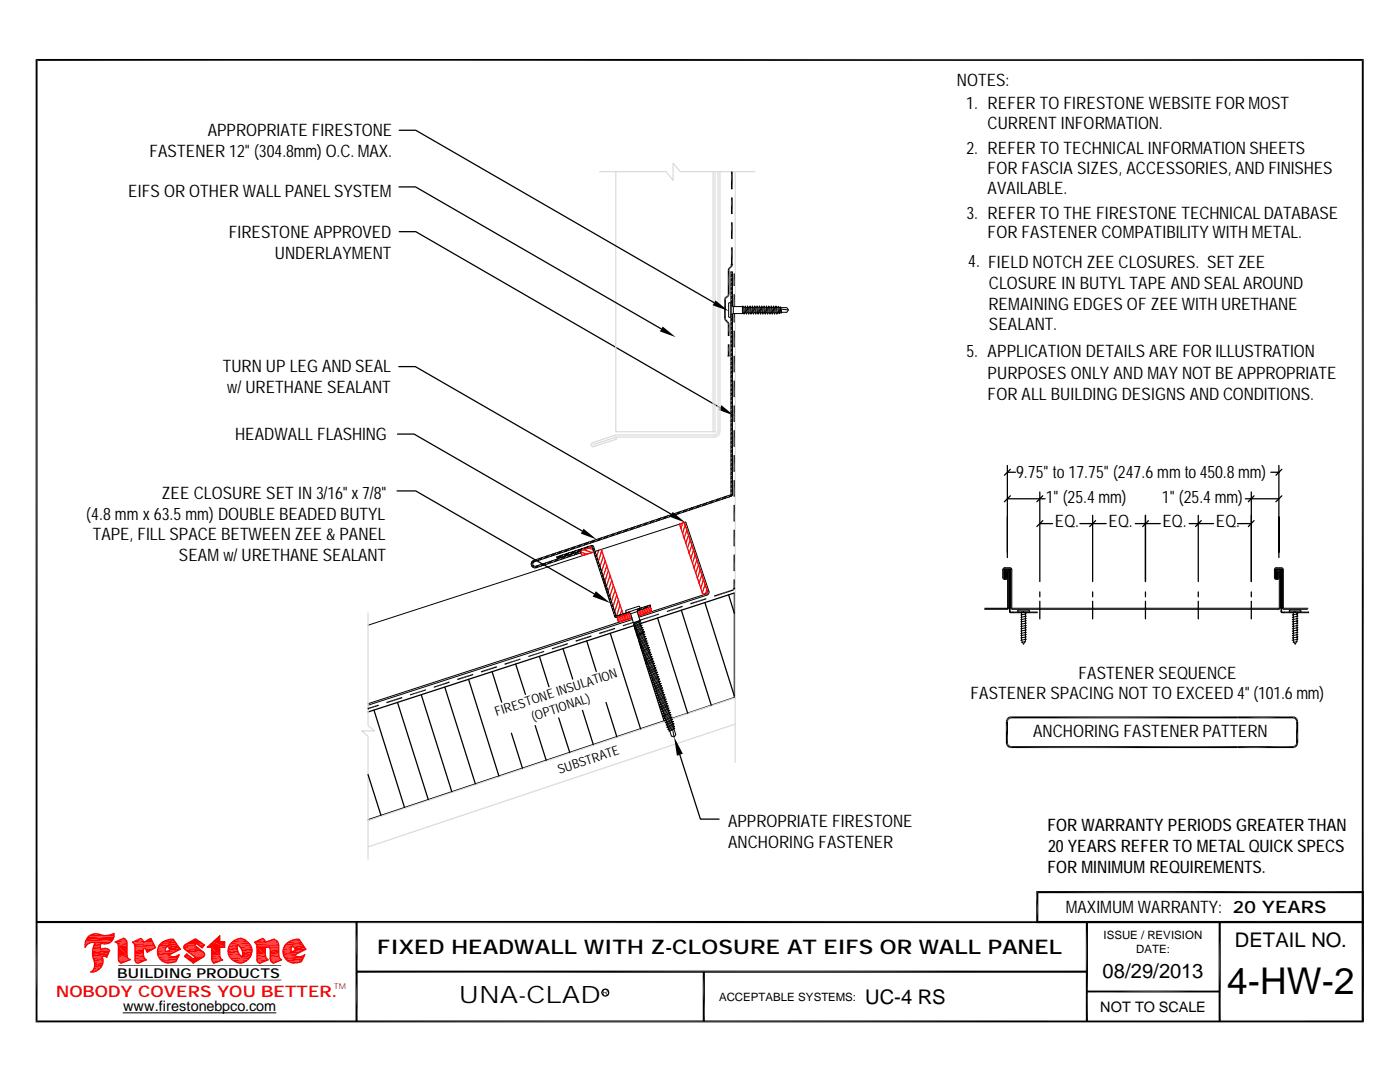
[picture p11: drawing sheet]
<svg xmlns="http://www.w3.org/2000/svg" width="279mm" height="216mm" viewBox="0 0 279 216" stroke-linecap="round" stroke-linejoin="round" font-family="sans-serif">
<defs><g id="words">
<text font-size="7.4" x="244.9" y="198.4">4-HW-2</text>
<text font-size="4.8" x="91.6" y="200.1">UNA-CLAD</text>
<g font-size="4">
<text x="75.3" y="190.4">FIXED HEADWALL WITH Z-CLOSURE AT EIFS OR WALL PANEL</text>
<text x="246.5" y="189">DETAIL NO.</text>
<text x="220" y="195.1">08/29/2013</text>
<text x="172.6" y="200.3">UC-4 RS</text>
</g>
<g font-size="3.4">
<text x="191" y="17.2">NOTES:</text>
<text x="192.8" y="21.8">1. REFER TO FIRESTONE WEBSITE FOR MOST</text>
<text x="41.4" y="27.1">APPROPRIATE FIRESTONE</text>
<text x="197.1" y="25.7">CURRENT INFORMATION.</text>
<text x="29.8" y="31.3">FASTENER 12&quot; (304.8mm) O.C. MAX.</text>
<text x="192.9" y="30.7">2. REFER TO TECHNICAL INFORMATION SHEETS</text>
<text x="197.1" y="34.7">FOR FASCIA SIZES, ACCESSORIES, AND FINISHES</text>
<text x="25.6" y="39.2">EIFS OR OTHER WALL PANEL SYSTEM</text>
<text x="197.1" y="38.7">AVAILABLE.</text>
<text x="45.6" y="47.5">FIRESTONE APPROVED</text>
<text x="192.9" y="43.6">3. REFER TO THE FIRESTONE TECHNICAL DATABASE</text>
<text x="197.1" y="47.6">FOR FASTENER COMPATIBILITY WITH METAL.</text>
<text x="54.9" y="51.7">UNDERLAYMENT</text>
<text x="193.3" y="53.3">4. FIELD NOTCH ZEE CLOSURES. SET ZEE</text>
<text x="197.4" y="57.6">CLOSURE IN BUTYL TAPE AND SEAL AROUND</text>
<text x="197.3" y="61.8">REMAINING EDGES OF ZEE WITH URETHANE</text>
<text x="197.4" y="65.9">SEALANT.</text>
<text x="192.9" y="71.2">5. APPLICATION DETAILS ARE FOR ILLUSTRATION</text>
<text x="44.4" y="74.3">TURN UP LEG AND SEAL</text>
<text x="197.1" y="75.6">PURPOSES ONLY AND MAY NOT BE APPROPRIATE</text>
<text x="45.3" y="78.4">w/URETHANE SEALANT</text>
<text x="197.1" y="79.9">FOR ALL BUILDING DESIGNS AND CONDITIONS.</text>
<text x="46.9" y="87.8">HEADWALL FLASHING</text>
<text x="202.8" y="95.3">9.75&quot; to17.75&quot; (247.6mm to450.8mm)</text>
<text x="32.3" y="99.5">ZEE CLOSURE SET IN 3/16&quot;x7/8&quot;</text>
<text x="208.7" y="100.4">1&quot; (25.4mm)</text>
<text x="231.9" y="100.4">1&quot; (25.4mm)</text>
<text x="17.2" y="103.7">(4.8mmx63.5mm) DOUBLE BEADED BUTYL</text>
<text x="18.5" y="107.8">TAPE, FILL SPACE BETWEEN ZEE &amp;PANEL</text>
<text x="210.5" y="105.2">EQ.</text>
<text x="221.2" y="105.2">EQ.</text>
<text x="232" y="105.2">EQ.</text>
<text x="242.7" y="105.2">EQ.</text>
<text x="35.7" y="112">SEAMw/URETHANE SEALANT</text>
<text x="215.2" y="135.4">FASTENER SEQUENCE</text>
<text x="193.7" y="139.5">FASTENER SPACING NOT TO EXCEED 4&quot;(101.6mm)</text>
<text x="206.2" y="147">ANCHORING FASTENER PATTERN</text>
<text x="145.3" y="165">APPROPRIATE FIRESTONE</text>
<text x="209" y="165.9">FOR WARRANTY PERIODS GREATER THAN</text>
<text x="145.3" y="169.2">ANCHORING FASTENER</text>
<text x="209.2" y="170.1">20YEARS REFER TO METAL QUICK SPECS</text>
<text x="209" y="174.2">FOR MINIMUMREQUIREMENTS.</text>
<text x="212.7" y="182.2">MAXIMUMWARRANTY: 20 YEARS</text>
</g>
<text font-size="3.2" fill="#f00" x="11.2" y="198.9">NOBODY COVERS YOU BETTER.</text>
<g font-size="2.9">
<text x="24.6" y="201.8">www.firestonebpco.com</text>
<text x="219.6" y="201.9">NOT TO SCALE</text>
</g>
<text font-size="2.7" x="23.4" y="195.1">BUILDING PRODUCTS</text>
<g font-size="2.6">
<text x="99.1" y="142.9" transform="rotate(-18 99.1 142.9)">FIRESTONE INSULATION</text>
<text x="106.4" y="143.8" transform="rotate(-18 106.4 143.8)">(OPTIONAL)</text>
<text x="111.6" y="154.4" transform="rotate(-18 111.6 154.4)">SUBSTRATE</text>
</g>
<g font-size="2.3">
<text x="220.2" y="187.4">ISSUE / REVISION</text>
<text x="226.8" y="190.2">DATE:</text>
<text x="143.5" y="199.7">ACCEPTABLE SYSTEMS:</text>
</g>
<text font-size="1.6" fill="#f00" x="66.6" y="197.3">TM</text>
<text font-size="1.6" x="120.1" y="198.5">R</text>
</g></defs>
<g fill="none" stroke="#000" stroke-width=".2">
<path d="M145.9 52.8h.3M145.9 54.3h.1M146.2 54.9l-.3 .3M146.2 55.8l-.3 .3M146.2 56.6l-.3 .4M146.2 57.5l-.3 .3M146.2 58.4l-.3 .3M146.2 59.3l-.3 .3M146.2 54.6l-.3 .3M146.2 55.5l-.3 .3M146.2 56.3l-.3 .3M146.2 57.2l-.3 .3"/>
<path d="M146.2 58.1l-.3 .3M146.2 59l-.3 .3M146.2 59.9l-.3 .3M145.2 71h.4M145.4 60.5h.5v2.7l-.2 .1-.3-.1zM145.9 63.1h.1M145.9 60.9l.4 .3M146.1 60.7h.1M146.2 62.7l-.1 36.2-39.5 13.2a.47 .47 0 0 0-.3 .6 .47 .47 0 0 0 .6 .3l8.8-3 .2 .3M146.2 61.1v-6.8h-.3v44.4l-39.3 13.1a.78 .78 0 0 0-.6 1 .78 .78 0 0 0 1 .5l8.9-3M146.2 60.2l-.3 .3M146.2 63.7l-.3 .3"/>
<path d="M146.2 64.6l-.3 .3M146.2 65.4l-.3 .3M146.2 66.3l-.3 .3M146.2 67.2l-.3 .3M146.2 68.1l-.3 .3M146.2 68.9l-.3 .4M146.2 69.8l-.3 .3M146.2 70.7l-.3 .3M146.2 71.6l-.3 .3M146.2 72.4l-.3 .4M146.2 73.3l-.3 .3M146.2 74.2l-.3 .3"/>
<path d="M146.2 75.1l-.3 .3M146.2 75.9l-.3 .3M146.2 76.8l-.3 .3M146.2 77.7l-.3 .3M146.2 78.6l-.3 .3M146.2 79.5l-.3 .3M146.2 63.4l-.3 .3M146.2 64.2l-.3 .4M146.2 65.1l-.3 .3M146.2 66l-.3 .3M146.2 66.9l-.3 .3M146.2 67.7l-.3 .4"/>
<path d="M146.2 68.6l-.3 .3M146.2 69.5l-.3 .3M146.2 70.4l-.3 .3M146.2 71.2l-.3 .4M146.2 72.1l-.3 .3M146.2 73l-.3 .3M146.2 73.9l-.3 .3M146.2 74.8l-.3 .3M146.2 75.6l-.3 .3M146.2 76.5l-.3 .3M146.2 77.4l-.3 .3M146.2 78.3l-.3 .3"/>
<path d="M146.2 79.2l-.3 .3M146.3 61.2h1.9v1.4M146.3 61.2v1.4l-.4 .2M146.3 62.6h1.9M146.4 61.2h.2M148.3 61l.3 1.4-.1 .3-.3-1.4zM148.3 62.4l-.1 .2M148.4 61.3h.3M148.6 62.4h.2M148.7 61l.4 1.4-.1 .3-.2-.3zM148.9 61.3h.2M149.1 62.4h.2"/>
<path d="M149.2 61l.3 1.4-.1 .3-.1-.3zM149.4 61.3h.2M149.5 62.4h.2M149.7 61l.3 1.4-.1 .3-.2-.3zM149.8 61.3h.3M150 62.4h.2M150.2 61l.3 1.4-.1 .3-.2-.3zM150.3 61.3h.2M150.5 62.4h.2M150.6 61l.2 .3v1.4l-.3-1.4zM150.8 61.3h.2M150.9 62.4h.3"/>
<path d="M151.1 61l.2 .3v1.4l-.3-1.4zM151.3 61.3h.2M151.4 62.4h.2M151.6 61l.1 .3 .1 1.4-.3-1.4zM151.7 61.3h.2M151.8 62.4h.3M152 61l.2 .3 .1 1.4-.4-1.4zM152.2 61.3h.2M152.3 62.4h.3M152.5 61l.2 .3v1.4l-.3-1.4zM152.7 61.3h.2M152.8 62.4h.2"/>
<path d="M153 61l.3 1.4-.1 .3-.2-.3zM153.1 61.3h.3M153.3 62.4h.2M153.4 61l.4 1.4-.1 .3-.2-.3zM153.6 61.3h.2M153.8 62.4h.2M153.9 61l.3 1.4-.1 .3-.1-.3zM154.1 61.3h.2M154.2 62.4h.2M154.4 61l.3 1.4-.1 .3-.2-.3zM154.5 61.3h.3M154.7 62.4h.2"/>
<path d="M154.9 61l.3 1.4-.1 .3-.2-.3zM155 61.3h.2M155.2 62.4h.2M155.3 61.1l.2 .2v1.3l-.3-1.3zM155.5 61.3h.2M155.6 62.4h.3M155.7 61.2l.2 1.3zM155.8 61.4h1.2l.4 .4-.4 .5h-1M155.9 61.7l1.5 .1M142 100l-.5 .5M142.5 99.9l-.6 .4M143.3 99.6l-.5 .4"/>
<path d="M143.8 99.4l-.5 .5M144.6 99.1l-.5 .5M145.1 99l-.5 .4M146.2 80.3l-.3 .3M146.2 81.2l-.3 .3M146.2 82.1l-.3 .3M146.2 83l-.3 .3M146.2 83.9l-.3 .3M146.2 84.7l-.3 .3M146.2 85.6l-.3 .3M146.2 86.5l-.3 .3M146.2 87.4l-.3 .3"/>
<path d="M146.2 88.2l-.3 .4M146.2 89.1l-.3 .3M146.2 90l-.3 .3M146.2 90.8l-.3 .4M146.2 91.7l-.3 .3M146.2 92.6l-.3 .3M146.2 93.5l-.3 .3M146.2 94.4l-.3 .3M146.2 95.2l-.3 .3M146.2 96.1l-.3 .3M146.2 97l-.3 .3M146.2 97.9l-.3 .3"/>
<path d="M146.2 98.8l-.3 .2M146.2 80l-.3 .3M146.2 80.9l-.3 .3M146.2 81.8l-.3 .3M146.2 82.7l-.3 .3M146.2 83.5l-.3 .4M146.2 84.4l-.3 .3M146.2 85.3l-.3 .3M146.2 86.1l-.3 .4M146.2 87l-.3 .4M146.2 87.9l-.3 .3M146.2 88.8l-.3 .3"/>
<path d="M146.2 89.7l-.3 .3M146.2 90.6l-.3 .2M146.2 91.4l-.3 .3M146.2 92.3l-.3 .3M146.2 93.2l-.3 .3M146.2 94.1l-.3 .3M146.2 95l-.3 .2M146.2 95.8l-.3 .3M146.2 96.7l-.3 .3M146.2 97.6l-.3 .3M146.2 98.5l-.7 .7M106.4 112.8l-.2 .2"/>
<path d="M106.5 111.8l-.5 .4M106.6 112.9l-.3 .3M106.9 111.7l-.9 .9M107.1 112.9l-.4 .4M107.6 112.7l-.5 .5M107.8 111.4l-.5 .5M108.2 111.3l-.4 .4M108.5 112.5l-.5 .4M108.9 112.3l-.5 .5M109.1 111l-.5 .4M109.6 110.8l-.5 .5M109.8 112l-.5 .5"/>
<path d="M110.2 111.9l-.4 .5M110.4 110.5l-.5 .5M110.9 110.4l-.5 .4M111.1 111.6l-.5 .5M111.1 111.1l7-2.3 .2 .1 4.7 14 2.1-.6M111.1 111.1l.2 .3 6.9-2.3 4.5 13.9 .4 .2 2.6-.9M111.1 111.1l.2 .3M111.5 111.4l-.4 .5M111.7 110.1l-.4 .5M111.8 110.9l-.5 .5M112.2 109.9l-.5 .5M112.2 110.7l-.4 .6"/>
<path d="M112.4 111.2l-.5 .4M112.9 111l-.5 .5M113.1 109.6l-.5 .5M113.1 110.5l-.5 .5M113.5 109.5l-.5 .5M113.5 110.3l-.4 .5M113.7 110.7l-.5 .5M114.2 110.6l-.5 .4M114.4 109.2l-.5 .5M114.4 110.1l-.5 .4M114.9 109.1l-.6 .4M114.9 109.9l-.6 .5"/>
<path d="M115 110.3l-.4 .5M115.5 110.1l-.5 .5M115.7 108.8l-.5 .5M115.7 109.6l-.5 .5M115.7 110l.2 .3M116.2 108.6l-.5 .5M116.2 109.5l-.5 .5M117 109.2l-.5 .5M117 108.3l-.5 .5M117.4 109.1l-.4 .5M117.5 108.2l-.5 .5M118.2 108.8l-.4 .5"/>
<path d="M118.3 107.9l-.5 .5M118.4 109l-.2 .2M118.5 110.2l-45.1 14.6M118.5 110.3l.3-.3 18.1-5.8 4.6 14.1-.4 .4-13.5 4.4M118.6 109.4l-.3 .2M118.7 109.6l-.3 .3M118.8 107.7l-.5 .5M118.9 110.3l-.3 .2M119 110.7l-.3 .3M119.1 111l-.3 .2M119.2 111.4l-.2 .2M119.3 111.6l-.3 .2"/>
<path d="M119.4 112l-.2 .3M119.5 112.3l-.2 .2M119.6 107.4l-.5 .5M119.6 112.7l-.2 .2M119.7 112.9l-.2 .3M119.8 113.4l-.2 .2M119.9 113.6l-.2 .2M120.1 114l-.3 .3M120.1 107.3l-.5 .5M120.1 114.3l-.2 .2M120.3 114.7l-.2 .2M120.4 114.9l-.3 .2"/>
<path d="M120.5 115.4l-.2 .2M120.6 115.6l-.2 .2M120.7 116l-.2 .2M120.8 116.2l-.2 .3M120.9 107l-.5 .5M120.9 116.7l-.2 .2M121 116.9l-.2 .2M121.2 117.3l-.3 .3M121.2 117.6l-.2 .2M121.4 118l-.3 .2M121.4 106.8l-.5 .6M121.5 118.2l-.3 .2"/>
<path d="M121.6 118.7l-.3 .2M121.7 118.9l-.3 .2M121.8 119.3l-.3 .2M121.9 119.5l-.3 .3M122 120l-.2 .2M122.3 106.6l-.5 .5M122.7 106.4l-.5 .5M123.6 106.1l-.5 .5M124 106l-.5 .5M124.9 105.7l-.5 .5M125.3 105.5l-.4 .5M126.2 105.2l-.5 .5"/>
<path d="M126.7 105.1l-.5 .5M127.5 104.8l-.5 .5M128 104.6l-.5 .6M128.8 104.4l-.4 .5M129.3 104.2l-.5 .5M130.1 103.9l-.4 .5M130.6 103.8l-.5 .5M131.4 103.5l-.4 .5M131.9 103.3l-.5 .5M132.8 103.1l-.5 .4M133.3 102.9l-.5 .5M134.1 102.6l-.5 .5"/>
<path d="M134.6 102.5l-.5 .5M135.4 102.2l-.5 .5M135.9 102l-.5 .5M136.6 104.3l4.6 13.8v.2l-.2 .2-13.6 4.4M136.7 101.8l-.5 .4M137.2 101.6l-.5 .5M138 101.3l-.5 .5M138.5 101.2l-.5 .4M139.4 100.9l-.5 .5M139.8 100.7l-.5 .5M140.7 100.5l-.5 .4M141.1 100.3l-.5 .5"/>
<path d="M146.4 117.4h.2M200.7 115.2v-.9h.2l-.1 1-.4 .1v-1.8h1l.1 8.6 5.5 .1v-.2h-5.4v-3.6h-.1M200.7 115.2l-.2 .1v-1.6h.8v7.5l-.1 .3-4.7 .1M200.7 115.2v-1.3h.4v7.5h-4.6M201.1 114.1h-.2v1.3h-.5v-1.9h1.3v7.7l.1 .3 .3 .1h53.1l.3-.4v-7.5h-.8v1.6l.2-.1M201.3 114l-.3-.3-.4 .1-.1 1.4h.2M201.4 113.7h.2v7.5h-.1M201.5 113.5l.2 .2v7.5l-.2 .2-.2-.2M254.9 115.2v-.9h.2l-.1 1-.2 .1-.2-.2v-1.6h1l.1 8.6 5.5 .1v-.2h-5.4v-3.6h-.1M254.9 115.2v-1.3h.4v7.5h-53.4l-.1-8-.2-.1h-1.2l-.2 .1-.1 .2v1.7a.51 .51 0 0 0 .5 .3 .51 .51 0 0 0 .5-.3M255.5 114l-.3-.3-.4 .1-.1 1.4h.2M255.7 113.7h.1v7.5h-.1"/>
<path d="M255.7 113.5l.2 .2v7.5l-.2 .2-.2-.2M122.1 120.2l-.3 .2M122.2 120.6l-.2 .3M122.3 120.9l-.3 .2M122.4 121.3l-.2 .2M122.5 121.5l-.2 .3M122.6 122l-.2 .2M122.7 122.2l-.2 .2M122.9 122.6l-.3 .3M122.9 122.9l-.2 .2M123.7 122.7l-.5 .5M124.2 122.6l-.5 .4"/>
<path d="M124.9 121.8l2.7-.9 .1 .3v.2l-2.6 .9zM125 122.3l-.5 .4M125.4 122.1l-.4 .5M125.9 122.5l.5 1.7M126.1 123.3l-52.7 17.1M126.2 123.6l-52.8 17.1M126.4 124.2l.2 .1M126.5 125l1.5-.7-.2 .2-1 .5zM126.6 124.3l1-.4h.3l-1.5 .7zM126.7 124.5l.1 .3M126.8 125.9l1.5-.7-.2 .2-1 .5zM126.8 125l.1 .2"/>
<path d="M126.9 125.2l.9-.4h.3l-1.4 .7zM127 126.4l1.1-.8h.3l-.2 .3-.9 .5zM127 125.4v.3M127.1 125.9l.1 .2M127.2 122l.5 1.8-1.3 .4M127.2 122l-1.3 .5-.4-.4M127.3 127.3l1.1-.8h.3l-.2 .3-.9 .5zM127.3 121.5l-.1 .5M127.3 126.4v.2M127.3 126.6l1.3-.5-.2 .2-1.3 .5zM127.4 126.8l.1 .2M127.6 128.1l1.4-.7-.2 .3-1 .4z"/>
<path d="M127.6 127.3v.2M127.6 121.4l-.4 .4M127.6 127.5l1-.5h.3l-1.5 .7zM127.6 124.1l.1 .2M127.7 128.6l1.2-.7h.3l-1.2 .7zM127.7 121.4l2.1-.7v.3l-2.6 .9M127.7 123.7l.1 .2M127.7 127.7l.1 .2M127.8 124.5v.3M127.8 129l1.5-.7-1.2 .7zM127.8 128.1l.1 .3M127.9 125l.1 .2"/>
<path d="M128 128.6l.1 .2M128.1 121.3l-.5 .5M128.1 125.4v.2M128.1 129.9l1.5-.7-1.2 .7zM128.1 129l.1 .2M128.2 129.2l1-.4h.3l-.3 .2-1.2 .5zM128.2 125.9l.1 .2M128.3 129.5l.1 .2M128.4 126.3v.2M128.4 129.9l.1 .2M128.5 130.1l1-.4h.3l-.3 .2-.9 .5h-.3zM128.5 126.8l.1 .2"/>
<path d="M128.6 130.4l.1 .2M128.7 130.6l.9-.5h.3l-1.5 .8zM128.7 127.2v.3M128.7 130.8l.1 .2M128.8 131l1-.4h.2l-1.1 .7h-.3zM128.8 127.7l.1 .2M128.9 132.2l1.4-.8-1.1 .8zM128.9 131.3v.2M128.9 121l-.5 .5M128.9 131.5l1-.5h.3l-1.5 .7zM128.9 128.1l.1 .3M129 131.7l.1 .3"/>
<path d="M129.1 128.6l.1 .2M129.2 132.2v.2M129.2 132.4l1-.5h.3l-1.5 .7zM129.2 129l.1 .2M129.3 133.5l1.2-.7h.3l-1.2 .7zM129.3 120.9l-.4 .4M129.3 132.6l.1 .2M129.4 132.8l.9-.5h.3l-.2 .3-.9 .5h-.3zM129.4 129.5l.1 .2M129.5 133.9l1.4-.7-1.1 .7zM129.5 133.1v.2M129.5 129.9l.1 .2"/>
<path d="M129.6 134.4l1.2-.7h.3zM129.6 133.5l.1 .2M129.7 130.3l.1 .3M129.8 134.8l1.4-.7-1.2 .7zM129.8 133.9v.3M129.8 130.8l.1 .2M129.8 120.9l-.1 .2M129.9 135.3l1.2-.7h.3l-.3 .2-.9 .5zM129.9 134.4l.1 .2M130 131.2v.3M130 134.8l.1 .2M130.1 131.7l.1 .2"/>
<path d="M130.2 135.3l.1 .2M130.3 135.5l1.2-.5-.2 .3-1.3 .5zM130.3 132.1v.2M130.3 136.7l1.2-.8h.3zM130.3 135.7l.1 .2M130.4 135.9l1-.4h.3l-.3 .2-.9 .5h-.3zM130.4 132.6l.1 .2M130.5 137.1l1.5-.7-1.2 .7zM130.5 136.2l.1 .2M130.6 133v.3M130.6 137.5l1.2-.7h.3zM130.6 136.6l.1 .3"/>
<path d="M130.7 133.5l.1 .2M130.8 138l1.1-.7 .3-.1-1.1 .8zM130.8 137.1l.1 .2M130.9 133.9v.3M130.9 137.5l.1 .3M131 134.4l.1 .2M131 138.9l1.5-.8-.2 .3-.9 .5zM131.1 138v.2M131.1 138.2l1-.5h.3l-.2 .3-1.3 .4zM131.1 134.8l.1 .2M131.2 138.4l.1 .2M131.3 135.3l.1 .2"/>
<path d="M131.3 139.8l1.2-.7h.3zM131.4 138.9v.2M131.4 139.1l1-.5h.3l-1.2 .7h-.3zM131.4 135.7l.1 .2M131.5 139.3l.1 .2M131.6 136.1l.1 .3M131.6 139.7l.1 .3M131.7 140l1.3-.5-1.2 .7h-.3zM131.7 136.6l.1 .2M131.9 137v.3M132 137.5l.1 .2M132.2 138v.2"/>
<path d="M132.3 138.4l.1 .2M132.4 138.9l.1 .2M132.6 139.3v.2M132.7 139.7l.1 .3M201.5 121.2h.1M202.1 122.1v.2M203.1 121.8h2.2l.2 .2-.2 .1h-2h-.2zM203.9 127.5l.4 1 .3-.7v-.3M203.9 122.1v5.6M204.2 122.1h.1zM204.3 122.1l-.6 .2M204.6 122.1v5.6"/>
<path d="M204.7 128l-.8 .2M204.9 122.5l-1.2 .2M204.9 122.9l-1.2 .3M204.9 123.4l-1.2 .3M204.9 123.9l-1.2 .2M204.9 124.3l-1.2 .2M204.9 124.8l-1.2 .2M204.9 125.2l-1.2 .3M204.9 125.7l-1.2 .2M204.9 126.2l-1.2 .2M204.9 126.6l-1.2 .2M204.9 127.1l-1.2 .2"/>
<path d="M204.9 127.6l-1.2 .2M255.7 121.2h.1M256.3 122.1v.2M257.3 121.8h2.2l.2 .2-.2 .1h-2l-.2-.1zM258.1 127.5v.3l.4 .7 .4-1M258.1 122.1v5.6M258.4 122.1l.1 .1zM258.5 122.1l-.6 .2M258.9 122.1v5.6M258.9 128l-.8 .2M259 122.5l-1.1 .2M259 122.9l-1.1 .3"/>
<path d="M259 123.4l-1.1 .3M259 123.9l-1.1 .2M259 124.3l-1.1 .2M259 124.8l-1.1 .2M259 125.2l-1.1 .3M259 125.7l-1.1 .2M259 126.2l-1.1 .2M259 126.6l-1.1 .2M259 127.1l-1.1 .2M259 127.6l-1.1 .2M261 121.4h-4.9v-7.8l-.3-.3h-1.2l-.2 .1-.1 1.9 .1 .2 .2 .1 .6-.1 .1-.2v-1.2h-.2v1.3h-.5v-1.9h1.3l.1 8 4.9 .1M73.4 141.3l.1 .2"/>
<path d="M131.7 141.1l1.5-.7-.2 .2-.9 .5zM131.8 140.2v.2M131.8 140.4l1-.4h.3l-1.5 .7zM131.9 140.6l.1 .3M132 142l1.5-.7-.2 .2-1 .5zM132.1 141.1v.2M132.1 141.3l1-.5h.3l-1.5 .8zM132.2 141.5l.1 .3M132.3 142.9l.3-.2 1.2-.5-.2 .2zM132.3 142l.1 .2M132.4 142.2l1-.5h.3l-1.2 .8h-.3zM132.5 142.5l.1 .2"/>
<path d="M132.6 142.9l.1 .2M132.7 143.1l.9-.5h.3l-.2 .3-.9 .4h-.3zM132.8 144.2l1.4-.7-.2 .3-.9 .4zM132.8 143.3v.3M132.8 143.6l1-.5h.3l-1.5 .7zM132.9 140.2v.2M132.9 143.8l.1 .2M133 140.6l.1 .2M133.1 145.1l1.4-.7-.2 .3-1 .4zM133.1 144.2v.2M133.1 144.4l1-.4h.3l-1.5 .7zM133.1 141.1l.1 .2"/>
<path d="M133.2 144.7l.1 .2M133.3 141.5l.1 .2M133.3 145.1l.1 .2M133.4 145.3l1-.4h.2l-.1 .2-1.2 .4zM133.4 142l.1 .2M133.5 145.9l1.2-.6zM133.5 145.5l.1 .3M133.6 142.4v.2M133.7 142.9l.1 .2M133.9 143.3v.3M134 143.8l.1 .2M134.2 144.2v.2"/>
<path d="M134.2 145.6l.3 1.5M134.3 144.7l.1 .2M134.5 145.1v.2M134.5 145.5l.4 1.1-.4 .5-.5-.2-.3-1"/>
</g>
<g fill="none" stroke="#000" stroke-width=".25">
<path d="M79.6 37.3h3.3l49.1 28.3M79.7 26h3.3l59.5 34.4M79.7 46.2h3.3l60.7 35.1M146.5 54.6v2.5M146.5 58.7v2.5M79.6 73.2h3.3l51.1 29.4M146.5 66v3.3M146.5 71v3.3M146.5 75.9v3.3M79.2 98h3.8l35.6 20.5M79.3 86.6h3.3l33.6 19.4M146.5 80.9v3.3"/>
<path d="M146.5 85.9v3.3M146.5 90.8v3.3M146.5 95.8v3.3M201 92.9v18.4M201 99.5h7.6M201 94.2h1.6M201.6 98.9l-1.2 1.2M201.6 93.6l-1.2 1.2M207.5 98.2v17.8M208.1 98.9l-1.2 1.2M248.5 99.5h6.7M249.7 98.2v17.8"/>
<path d="M250.3 98.9l-1.2 1.2M253.6 94.2h1.6M255.2 92.9v18.4M255.8 98.9l-1.2 1.2M255.8 93.6l-1.2 1.2M145.4 118.7l1.2 3.7M146.5 100.8v3.3M146.5 105.7v3.3M146.5 110.7v3.3M207.5 118.1v1M207.5 120v3.5M207.5 104.5h2.6"/>
<path d="M208.1 103.9l-1.2 1.2M215.5 104.5h5.3M218.1 102.8v13.2M218.1 118.1v1M218.1 120v3.5M218.7 103.9l-1.2 1.2M226.6 104.5h5M228.6 102.8v13.2M228.6 118.1v1M228.6 120v3.5M229.2 103.9l-1.2 1.2M237.3 104.5h4.9"/>
<path d="M239.1 102.8v13.2M239.1 118.1v1M239.1 120v3.5M239.7 103.9l-1.1 1.2M247 104.5h2.7M249.7 118.1v1M249.7 120v3.5M250.3 103.9l-1.2 1.2M84.1 138.6l6.1 19.4M88.8 137.1l6.1 19.3M93.5 135.6l6.1 19.3M98.2 134l1.9 6.1"/>
<path d="M102.9 132.5l2 6.1M107.7 131l1.9 6M112.4 129.4l1.9 6.1M117.1 127.9l1.9 6.1M121.8 126.4l6 19.1M126.5 124.8l.2 .4M126.7 125.3l.5 1.7M126.7 124.8l-53.3 17.3M127.2 127l5.3 16.9M128 124.4l18.6-6.1v20.9l-12.7 4.2M131.2 123.3l6 19M136 121.8l5.9 18.9"/>
<path d="M140.7 120.2l5.9 18.7M73.4 154.6l2.6 8.1M74.6 141.7l6.1 19.4M79.3 140.2l6.2 19.4M102.1 146.3l2.2 7M106.8 144.8l2.2 6.9M111.5 143.3l2.2 6.9M116.2 141.7l2.2 6.9M120.9 140.2l2.2 6.8M132.8 143.8l-59.4 19.8M135.7 150.6l4.1 12.8h3.7"/>
</g>
<g fill="none" stroke="#f00" stroke-width=".25">
<path d="M115.9 110.2l1.2 .4M116.5 109.7l1.7 .5M117.5 109.4l.8 .2M118.2 109.1l-2 .7a.52 .52 0 0 0-.2 .6 .52 .52 0 0 0 .6 .3l1.9-.5M118.2 109.4l.3 .7M119.5 109.8l-.4 1.2M120 109.6l4.3 12.9M120.1 109.9l-.7 2.1M120.4 110.9l-.6 2.1M120.8 111.8l-.7 2.2M121.1 112.8l-.7 2.2M121.4 113.8l-.7 2.2"/>
<path d="M121.8 114.8l-.8 2.2M122.1 115.8l-.7 2.2M122.4 116.8l-.7 2.2M122.8 117.8l-.8 2.2M123.1 118.8l-.8 2.2M123.4 119.8l-.7 2.2M135.6 104.6l4.7 14 1-.4-4.7-13.9-1 .3M136.2 104.4l-.3 1.1M136.7 104.8l-.5 1.7M137.1 105.8l-.6 1.6M137.4 106.8l-.5 1.7M137.8 107.7l-.6 1.7"/>
<path d="M138.1 108.8l-.6 1.6M138.4 109.7l-.5 1.7M138.7 110.7l-.5 1.7M139.1 111.7l-.6 1.7M139.4 112.7l-.5 1.7M139.7 113.7l-.5 1.7M140.1 114.7l-.6 1.6M140.4 115.7l-.5 1.6M140.7 116.7l-.5 1.6M141.1 117.6l-.3 .8M123.6 123.1l2.1-.8zM123.6 123.1a.51 .51 0 0 0-.4 .6 .51 .51 0 0 0 .7 .3l2.2-.7"/>
<path d="M123.7 123l-.3 .9M123.7 120.7l-.6 2.2M124 122.9l-.3 1.1M124.1 121.8l-.3 .8M124.4 122.8l-.4 1.2M124.8 122.7l-.4 1.2M125.1 122.6l-.4 1.2M125.5 122.4l-.4 1.3M125.8 122.4l-.4 1.1M126 122.9l-.2 .5M127.3 121.8l-.1 .3M127.7 121.7l-.3 .9"/>
<path d="M128 121.6l-.4 1.2M128.4 121.5l-.4 1.2M128.8 121.4l-.4 1.2M129.1 121.2l-.4 1.3M129.4 121.2a.53 .53 0 0 1 .6 .3 .53 .53 0 0 1-.3 .7l-2.3 .7M129.5 121.2l-.4 1.1M129.8 121.2l-.3 1M130 121.5l-.2 .6"/>
</g>
<g fill="none" stroke="#dcdcdc" stroke-width=".25">
<path d="M119.7 34.2h13.2l1.4 1.8v-3.4l1.5 1.6h14.9M122.9 34.2v51.9h19.8v-51.9M142.3 34.2v51.9M143.3 34.2v51.8a.8 .8 0 0 1-.8 .8h-19.5l-4.8 1.5a.4 .4 0 0 0-.2 .6 .4 .4 0 0 0 .5 .2l4.5-1.5-.1-.4M143.7 34.2v51.8a1.19 1.19 0 0 1-1.2 1.2h-19.6M146.7 34.2v27M146.7 62.6v89.5M122.9 87.2l-4.5 1.5M73.4 122.3v22.5l1.4 1h-2.6l1.2 1.1v24.5M146.7 139.2l-12.8 4.3M72.5 145.8l-.1 .2M133 143.8l-59.6 19.9"/>
<path d="M146.7 144.5l-73.3 24.5"/>
</g>
<g fill="#000">
<path d="M142.8 59.9l2.6 2.2-3.2-1.2zM144.6 59.5l.3 .1-.4 .2zM144.7 59.3l.3 .2h-.4zM144.5 59.8l.4-.2v.2zM145 59.1l.1-.1 .3 .2zM144.7 59.3l.3-.2 .1 .3zM144.6 59.5h.4l-.1 .1zM145 59.1l.4 .1-.3 .2zM145.2 58.9l.3 .1h-.4zM144.7 59.3l.4 .1-.1 .1zM145.2 58.7h.4l-.4 .2zM145.3 53.6l.3 .2-.4 .1z"/>
<path d="M145.1 59h.4l-.1 .2zM145.5 53.4l.2 .2h-.4zM145.2 58.9l.4-.2-.1 .3zM145.2 53.9l.4-.1v.1zM145.7 53.2l.1-.1 .2 .2zM145.7 53.2l.1 .3-.3-.1zM145.3 53.6h.4l-.1 .2zM145.8 53l.4 .1h-.4zM145.7 53.2l.3 .1-.2 .2zM145.5 53.4l.3 .1-.1 .1zM145.9 52.8h.3l-.4 .2zM145.8 53.1h.4l-.2 .2z"/>
<path d="M145.8 53l.4-.2v.3zM132.2 65.2l2.6 2.1-3.1-1.2zM144.5 63.5h.4l-.3 .3zM144.6 63.8l.3-.1-.2 .4zM144.7 64.1l.6 .1-.2 .2zM144.6 63.8l.3-.3v.2zM144.9 63.7l.1 .1-.3 .3zM145 63.8l.3 .4-.6-.1zM145.3 64.2l-.1 .4-.1-.2zM145.2 64.6l.3-.2-.3 .3zM145.3 64.2l.2 .2-.3 .2zM145.2 64.7l.3-.3 .1 .3z"/>
<path d="M146.4 62.6l.2 1.7h-.2zM146.4 62.6h.2v1.7zM144 80.9l2.6 2.1-3.2-1.2zM116.5 105.5l2.6 2.2-3.2-1.2zM118.9 118l2.9 2.4-3.5-1.4zM134.2 102.2l2.6 2.1-3.1-1.2zM137.8 120.4l3.1-1.1-3.1 1.3zM137.8 120.6l3.1-1.3 .1 .3zM146.3 117.6l.3 .1zM142.5 118.8l3.8-1.2-3.7 1.5zM146.3 117.6l.3 .1-.3 .2zM146.4 117.4h.2l-.3 .2z"/>
<path d="M142.6 119.1l3.7-1.5v.3zM146.4 115.6l.2 1.8h-.2zM146.3 117.6l.3-.2v.3zM146.4 115.6h.2v1.8zM77.1 140.1l3.1-1-3 1.2zM77.2 140.3l3-1.2 .1 .2zM81.8 138.6l3.2-1.1-3.1 1.3zM81.9 138.8l3.1-1.3v.3zM86.5 137l3.2-1-3.1 1.2zM86.6 137.2l3.1-1.2v.2zM91.2 135.5l3.2-1-3.1 1.2zM91.3 135.7l3.1-1.2v.2z"/>
<path d="M96 133.9l3.1-1-3 1.3zM96.1 134.2l3-1.3 .1 .3zM100.7 132.4l3.1-1-3 1.3zM100.8 132.7l3-1.3 .1 .2zM105.4 130.9l3.1-1-3 1.2zM105.5 131.1l3-1.2 .1 .2zM110.1 129.4l3.2-1.1-3.1 1.3zM110.2 129.6l3.1-1.3v.3zM114.9 127.8l3.1-1-3.1 1.3zM114.9 128.1l3.1-1.3 .1 .2zM119.5 126.3l3.2-1-3.1 1.2zM119.6 126.5l3.1-1.2 .1 .2z"/>
<path d="M124.3 124.8l2.1-.7-2 .9zM124.4 125l2-.9v.2zM127.7 123.7l3.8-1.3-3.7 1.5zM127.8 123.9l3.7-1.5v.2zM133.1 121.9l3.1-1-3.1 1.2zM133.1 122.1l3.1-1.2 .1 .2zM201.5 121.2l.1 .8h-.1zM201.5 121.2h.1v.8zM201.5 122l.1 .1zM201.5 122.1l.6 .1zM201.5 122.2l.6 .1zM255.7 121.2l.1 .8h-.1z"/>
<path d="M255.7 121.2h.1v.8zM255.7 122l.1 .1zM255.7 122.1l.6 .1zM255.7 122.2l.6 .1zM73.4 141.3l2.1-.7-2 .9zM73.5 141.5l2-.9 .1 .2zM134.5 147.1l1.8 3.3-1.2 .4zM200.7 148.3h.5l-.4 .3zM200.8 148.6l.4-.1-.2 .5zM200.8 143.6l.4 .1-.5 .3zM201.3 148.7l.1 .5-.4-.2zM201 143.3l.3 .3h-.5z"/>
<path d="M201.2 148.3v.2l-.4 .1zM201.2 148.5l.1 .2-.3 .3zM200.7 144l.5-.3v.3zM201.3 148.7l.2 .1-.1 .4zM200.8 143.6h.5l-.1 .1zM201.5 148.8l.3 .5-.4-.1zM201 143.3l.4-.3 .1 .4zM201.5 148.8l.3 .1v.4zM201 143.3l.5 .1-.2 .2zM201.4 143h.4v.3zM201.4 143l.4 .3-.3 .1zM258.1 148.9l.3 .3-.3 .1z"/>
<path d="M258.1 148.9l.2-.1 .1 .4zM258.1 143l.2 .4-.2-.1zM258.3 148.8l.2-.1 .3 .3zM258.1 143h.3l-.1 .4zM258.3 148.8l.5 .2-.4 .2zM258.4 143l.1 .6-.2-.2zM258.6 148.5l.4 .1-.5 .1zM258.5 143.6l.3-.3-.2 .4zM258.7 148.3h.4l-.5 .2zM258.6 143.7l.4-.1-.3 .4zM258.4 143l.4 .3-.3 .3zM258.5 148.7l.5-.1-.2 .4z"/>
<path d="M258.8 143.3l.2 .3-.4 .1zM258.6 148.5l.5-.2-.1 .3zM259 143.6l.1 .4h-.4z"/>
</g>
<path d="M146 34.2v3.6M146 39.4v3.3M144.7 59.8v3.7M145.4 53.9v4.8M146 44.4v3.3M146 49.4v3.4M145.4 64.7v2.4M145.4 68.7v2.3" fill="none" stroke="#000" stroke-width=".34"/>
<path d="M201.8 143.2h56.3M201.8 149.1h56.3" fill="none" stroke="#000" stroke-width=".38"/>
<path d="M201 144v4.3M258.9 144v4.3M243.4 184v19.8" fill="none" stroke="#000" stroke-width=".42"/>
<g fill="#f00">
<path d="M52.1 187.4l.4-.2 .2 .2z"/>
<path d="M54.6 187.5h.1z"/>
<path d="M52 187.5h.7z"/>
<path d="M52.1 187.4l.6 .1z"/>
<path d="M54.2 187.6l.4-.1 .4 .1z"/>
<path d="M54.6 187.5l.4 .1z"/>
<path d="M51.5 187.7l.5-.2 .9 .2z"/>
<path d="M52 187.5h.7l.2 .2z"/>
<path d="M53.5 187.8l.7-.2 1.2 .2z"/>
<path d="M54.2 187.6h.8l.4 .2z"/>
</g>
<path d="M50.8 187.9h2.2" fill="none" stroke="#f00" stroke-width=".3"/>
<path d="M51.5 187.7h1.4l.1 .3z" fill="#f00"/>
<path d="M53 187.9h2.5" fill="none" stroke="#f00" stroke-width=".2"/>
<path d="M53.5 187.8h1.9l.1 .2z" fill="#f00"/>
<path d="M50.8 188h2.2M50.8 188.1h4.7M51 188.2h4.6M51.2 188.6h4.4M51.3 189h4.3M53.4 189h2.2" fill="none" stroke="#f00" stroke-width=".2"/>
<path d="M51.1 188.4h4.5" fill="none" stroke="#f00" stroke-width=".3"/>
<path d="M51.2 188.8h4.4" fill="none" stroke="#f00" stroke-width=".34"/>
<path d="M51.3 189h1.9z" fill="#f00"/>
<path d="M51.3 189h2.1M53.5 189h2.1" fill="none" stroke="#f00" stroke-width=".2"/>
<g fill="#f00">
<path d="M51.3 189l1.7 .1z"/>
<path d="M51.3 189h1.9z"/>
<path d="M53.7 189l1.9 .2h-1.8z"/>
<path d="M53.7 189h1.9v.2z"/>
<path d="M53.8 189.2l1.8 .3h-1.7z"/>
<path d="M53.8 189.2h1.8v.3z"/>
<path d="M53.9 189.5l1.7 .9h-1.7z"/>
<path d="M53.9 189.5h1.7v.9z"/>
<path d="M51.3 189.1l1.7 1.4h-1.7z"/>
<path d="M51.3 189.1h1.7v1.4z"/>
<path d="M53.9 190.4l1.8 .4h-1.8z"/>
<path d="M53.9 190.4h1.7l.1 .4z"/>
<path d="M51.3 190.5l1.7 .3h-1.7z"/>
<path d="M51.3 190.5h1.7v.3z"/>
<path d="M51.3 190.8l1.8 .3h-1.8z"/>
<path d="M51.3 190.8h1.7l.1 .3z"/>
<path d="M53.9 190.8l1.9 .3h-1.9z"/>
<path d="M53.9 190.8h1.8l.1 .3z"/>
<path d="M53.9 191.1l2 .2h-2z"/>
<path d="M53.9 191.1h1.9l.1 .2z"/>
</g>
<path d="M51.3 191.4h2.3M51.3 191.5h2.3M53.9 191.3h2.1M53.9 191.4h2.3" fill="none" stroke="#f00" stroke-width=".2"/>
<path d="M51.3 191.2h2" fill="none" stroke="#f00" stroke-width=".25"/>
<path d="M54 191.5l1.8 .2h-1.8z" fill="#f00"/>
<path d="M54 191.6h2.2" fill="none" stroke="#f00" stroke-width=".2"/>
<path d="M51.3 191.6l1.5 .3h-1.4z" fill="#f00"/>
<path d="M51.3 191.7h2.2" fill="none" stroke="#f00" stroke-width=".3"/>
<g fill="#f00">
<path d="M54 191.7l1.1 .3h-.9z"/>
<path d="M54 191.7h1.8l-.7 .3z"/>
<path d="M54.4 192.1h.4l-.2 .1z"/>
<path d="M54.2 192l.6 .1z"/>
<path d="M54.2 192h.9z"/>
<path d="M51.4 191.9l.8 .2h-.6z"/>
<path d="M51.4 191.9h1.4l-.6 .2z"/>
<path d="M51.8 192.2h.1z"/>
<path d="M51.6 192.1l.3 .1z"/>
<path d="M51.6 192.1h.6l-.3 .1z"/>
</g>
<path d="M50.8 188l1.7-.8 .5 .8 1.7-.6a1.18 1.18 0 0 1 .9 1.2l.2 2.5 .4 .4-1.6 .7-.4-.2-.3-.7v-1.8l-.2-.5h-.3l-.4 .1v1.4l.1 .6 .5 .4-1.8 .7-.4-.3-.1-.3-.1-3z" fill="none" stroke="#f00" stroke-width=".25"/>
<g fill="#f00">
<path d="M18.7 186.4h.8z"/>
<path d="M18.5 186.4h1.4z"/>
<path d="M18.7 186.4h1.2z"/>
<path d="M18.2 186.5h1.9z"/>
<path d="M18.5 186.4l1.6 .1z"/>
</g>
<path d="M18.1 186.5h2.1" fill="none" stroke="#f00" stroke-width=".2"/>
<g fill="#f00">
<path d="M21.8 186.6l.8-.3 .1 .3z"/>
<path d="M22.6 186.3l.1 .3z"/>
<path d="M21.1 186.7h1.6z"/>
<path d="M21.8 186.6l.9 .1z"/>
</g>
<path d="M17.9 186.6h2.6" fill="none" stroke="#f00" stroke-width=".2"/>
<g fill="#f00">
<path d="M20.9 186.7h1.8z"/>
<path d="M21.1 186.7h1.6z"/>
</g>
<path d="M17.7 186.8h5.1M17.9 186.7h3" fill="none" stroke="#f00" stroke-width=".2"/>
<g fill="#f00">
<path d="M17.7 186.9l4.9 .4h-5.3z"/>
<path d="M17.7 186.9h5l-.1 .4z"/>
</g>
<path d="M17.3 187.3h5.3" fill="none" stroke="#f00" stroke-width=".2"/>
<g fill="#f00">
<path d="M17.3 187.3l5 .5h-5.2z"/>
<path d="M17.3 187.3h5.3l-.3 .5z"/>
</g>
<path d="M17.1 187.8h5.2" fill="none" stroke="#f00" stroke-width=".2"/>
<path d="M17 187.9h5.2" fill="none" stroke="#f00" stroke-width=".21"/>
<g fill="#f00">
<path d="M17 188l1.1 .1z"/>
<path d="M17 188h1.5z"/>
</g>
<path d="M18.5 188.1h3.5M18.9 188.1h3M18.9 188.2h2.9" fill="none" stroke="#f00" stroke-width=".2"/>
<g fill="#f00">
<path d="M17 188.1l.7 .2h-.7z"/>
<path d="M17 188.1h1.1l-.4 .2z"/>
<path d="M20.6 188.3h.8z"/>
<path d="M20.1 188.3h1.3z"/>
<path d="M20.1 188.3h1.4z"/>
<path d="M17 188.3l.5 .1h-.5z"/>
<path d="M17 188.3h.7l-.2 .1z"/>
<path d="M17 188.4l.3 .2h-.3z"/>
<path d="M17 188.4h.5l-.2 .2z"/>
<path d="M18.9 188.3l1.1 .5h-1.3z"/>
<path d="M18.9 188.3h1.2l-.1 .5z"/>
<path d="M17 188.8v.2z"/>
<path d="M18.7 188.8h1.3z"/>
<path d="M17 188.6l.1 .2z"/>
<path d="M17 188.6h.3l-.2 .2z"/>
<path d="M20.5 189.3h.8z"/>
<path d="M20.5 189.3h1z"/>
<path d="M20.2 189.4l.3-.1 1.2 .1z"/>
<path d="M20.5 189.3h1l.2 .1z"/>
<path d="M18.7 188.8l1.4 .6h-1.6z"/>
<path d="M18.7 188.8h1.3l.1 .6z"/>
<path d="M20.2 189.4l1.5 .1z"/>
<path d="M18.5 189.4l1.6 .1z"/>
</g>
<path d="M18.5 189.5h3.3M18.5 189.6h3.4" fill="none" stroke="#f00" stroke-width=".2"/>
<g fill="#f00">
<path d="M18.5 189.7l3.1 .6h-3.1z"/>
<path d="M18.5 189.7h3.4l-.3 .6z"/>
<path d="M18.5 190.3l2.9 .5h-2.9z"/>
<path d="M18.5 190.3h3.1l-.2 .5z"/>
<path d="M20.7 190.8h.7z"/>
<path d="M21.1 190.9h.2z"/>
<path d="M21 190.8l.3 .1z"/>
<path d="M21 190.8h.4z"/>
<path d="M18.5 190.8l1.9 .1h-1.9z"/>
</g>
<path d="M18.5 190.9h2.2" fill="none" stroke="#f00" stroke-width=".2"/>
<g fill="#f00">
<path d="M18.5 190.9l1.9 .2h-1.9z"/>
<path d="M18.5 190.9h1.9v.2z"/>
<path d="M18.5 191.1l2 .3h-1.9z"/>
<path d="M18.5 191.1h1.9l.1 .3z"/>
<path d="M18.6 191.4l2 .4h-1.8z"/>
<path d="M18.6 191.4h1.9l.1 .4z"/>
<path d="M18.8 191.8l1.8 .1h-1.8z"/>
<path d="M18.8 191.8h1.8v.1z"/>
<path d="M18.8 191.9l1.7 .2h-1.6z"/>
<path d="M18.8 191.9h1.8l-.1 .2z"/>
<path d="M18.9 192.1l1.5 .3h-1.5z"/>
<path d="M18.9 192.1h1.6l-.1 .3z"/>
<path d="M18.9 192.4h1.5z"/>
<path d="M18.9 192.4l1.3 .6h-1.4z"/>
<path d="M18.9 192.4h1.5l-.2 .6z"/>
<path d="M18.8 193h1.3z"/>
<path d="M18.8 193h1.4z"/>
<path d="M18.8 193l1 .4h-1.2z"/>
<path d="M18.8 193h1.3l-.3 .4z"/>
<path d="M18.6 193.4l.9 .2h-.9z"/>
<path d="M18.6 193.4h1.2l-.3 .2z"/>
<path d="M18.4 193.8l.2-.2 .7 .2z"/>
<path d="M18.6 193.6h.9l-.2 .2z"/>
<path d="M18.2 193.9h.5z"/>
<path d="M18.2 193.9l.2-.1 .3 .1z"/>
<path d="M18.4 193.8h.9l-.6 .1z"/>
</g>
<path d="M17 189h.1M17.7 186.9a2.26 2.26 0 0 1 2.5-.3l.7 .1 .9-.1 .9-.3a1.86 1.86 0 0 1-2.6 2v1.2a1.35 1.35 0 0 1 1.8 .2l-.6 1.3-.6-.2-.3 .1a2.26 2.26 0 0 1-2.3 3.1 1.81 1.81 0 0 0 .7-2.2 4.1 4.1 0 0 1 .2-3.7 1.56 1.56 0 0 0-2 .9 2.26 2.26 0 0 1 .7-2.1z" fill="none" stroke="#f00" stroke-width=".25"/>
<g fill="#f00">
<path d="M34.3 187.4h.3z"/>
<path d="M34.1 187.4h.5z"/>
<path d="M33.2 187.6l.9-.2 .7 .2z"/>
<path d="M34.1 187.4h.5l.2 .2z"/>
</g>
<path d="M32.5 187.8h2.5" fill="none" stroke="#f00" stroke-width=".38"/>
<path d="M33.2 187.6h1.6l.2 .4z" fill="#f00"/>
<path d="M32 188.2h3.3" fill="none" stroke="#f00" stroke-width=".38"/>
<path d="M31.7 188.6h3.8" fill="none" stroke="#f00" stroke-width=".42"/>
<g fill="#f00">
<path d="M31.7 188.8l1.6 .1h-1.7z"/>
<path d="M31.7 188.8h1.7l-.1 .1z"/>
<path d="M31.6 188.9l1.6 .1z"/>
<path d="M31.6 188.9h1.7z"/>
<path d="M31.6 189l1.4 .3h-1.5z"/>
<path d="M31.6 189h1.6l-.2 .3z"/>
<path d="M33.4 188.8l2.6 .6h-2.1z"/>
<path d="M33.4 188.8h2.1l.5 .6z"/>
</g>
<path d="M33.9 189.4h2.1" fill="none" stroke="#f00" stroke-width=".2"/>
<g fill="#f00">
<path d="M31.5 189.3l1.5 .2h-1.5z"/>
<path d="M31.5 189.3h1.5v.2z"/>
<path d="M33.9 189.4l1.9 .1z"/>
</g>
<path d="M33.9 189.5h2" fill="none" stroke="#f00" stroke-width=".2"/>
<g fill="#f00">
<path d="M33.7 189.6h1.9z"/>
<path d="M34 189.5h1.8z"/>
<path d="M31.5 189.5l1.5 .1h-1.6z"/>
<path d="M31.5 189.5h1.5v.1z"/>
<path d="M33.1 189.9l.6-.3 1.3 .3z"/>
<path d="M33.7 189.6h1.9l-.6 .3z"/>
<path d="M31.4 189.6l1.7 .3h-1.7z"/>
<path d="M31.4 189.6h1.6l.1 .3z"/>
</g>
<path d="M31.4 190h3.6" fill="none" stroke="#f00" stroke-width=".2"/>
<g fill="#f00">
<path d="M35.6 190.6l.2-.1z"/>
<path d="M31.4 190.1l2.3 .5h-2.2z"/>
<path d="M31.4 190.1h3.2l-.9 .5z"/>
<path d="M35.5 190.7l.1-.1 .1 .1z"/>
<path d="M35.6 190.6l.1 .1z"/>
</g>
<path d="M31.5 190.7h2.4" fill="none" stroke="#f00" stroke-width=".2"/>
<g fill="#f00">
<path d="M35.1 190.8l.4-.1 .1 .1z"/>
<path d="M35.5 190.7h.2l-.1 .1z"/>
<path d="M35.1 190.8h.5z"/>
</g>
<path d="M31.6 190.8h2.5" fill="none" stroke="#f00" stroke-width=".2"/>
<g fill="#f00">
<path d="M34.6 190.9h1z"/>
<path d="M35.1 190.8h.5z"/>
</g>
<path d="M31.6 190.9h3M32.3 191.8h2.9" fill="none" stroke="#f00" stroke-width=".2"/>
<path d="M31.7 191.1h3.9" fill="none" stroke="#f00" stroke-width=".38"/>
<path d="M31.9 191.5h3.5" fill="none" stroke="#f00" stroke-width=".42"/>
<path d="M32.6 191.9l1.9 .1h-1.6z" fill="#f00"/>
<path d="M32.6 192h2.5" fill="none" stroke="#f00" stroke-width=".2"/>
<g fill="#f00">
<path d="M32.9 192l1.4 .1z"/>
<path d="M32.9 192h1.6z"/>
<path d="M33.2 192.1h1z"/>
<path d="M33.1 192.1h1.1z"/>
<path d="M33.1 192.1h1.2z"/>
</g>
<path d="M36 189.4l-1.4-2a2.88 2.88 0 0 0-3.2 2.3 2.26 2.26 0 0 0 2.8 2.4l.9-.2 .7-1.4a1.67 1.67 0 0 1-2.1 .1l2.2-1.2" fill="none" stroke="#f00" stroke-width=".25"/>
<g fill="#f00">
<path d="M28 187.3h.2z"/>
<path d="M27.7 187.5l.3-.2 .4 .2z"/>
<path d="M28 187.3l.4 .2z"/>
<path d="M27.1 187.7l.6-.2 .9 .2z"/>
<path d="M27.7 187.5h.7l.2 .2z"/>
<path d="M28.7 188l1.3-.7 .5 .7z"/>
<path d="M30 187.3l.5 .7z"/>
</g>
<path d="M26.5 187.9h2.1" fill="none" stroke="#f00" stroke-width=".3"/>
<g fill="#f00">
<path d="M27.1 187.7h1.5v.3z"/>
<path d="M28.7 188h1.8z"/>
</g>
<path d="M26.5 188h2.1M26.9 189h4.1M26.9 189.1h4.1M26.9 189.2h4.1" fill="none" stroke="#f00" stroke-width=".2"/>
<path d="M26.5 188.2h4.1" fill="none" stroke="#f00" stroke-width=".21"/>
<path d="M26.7 188.4h4.1" fill="none" stroke="#f00" stroke-width=".3"/>
<path d="M26.9 188.7h4" fill="none" stroke="#f00" stroke-width=".38"/>
<g fill="#f00">
<path d="M26.9 189.2l1.8 .1z"/>
<path d="M26.9 189.2h2z"/>
<path d="M28.9 189.2l1.7 .2h-1.6z"/>
<path d="M28.9 189.2h1.8l-.1 .2z"/>
<path d="M29 189.4h1.5z"/>
<path d="M29 189.4h1.6z"/>
<path d="M29.1 189.4h1.3z"/>
<path d="M29.1 189.4h1.4z"/>
<path d="M26.9 189.3l1.7 .1h-1.7z"/>
<path d="M26.9 189.3h1.8l-.1 .1z"/>
<path d="M29.1 189.4l.3 .6z"/>
<path d="M29.1 189.4h1.3l-1 .6z"/>
<path d="M26.9 189.4l1.7 1.1h-1.7z"/>
<path d="M26.9 189.4h1.7v1.1z"/>
<path d="M26.9 190.5l1.8 .3h-1.8z"/>
<path d="M26.9 190.5h1.7l.1 .3z"/>
<path d="M26.9 190.8l1.8 .3h-1.8z"/>
<path d="M26.9 190.8h1.8v.3z"/>
</g>
<path d="M26.9 191.2h2.1" fill="none" stroke="#f00" stroke-width=".25"/>
<path d="M26.9 191.4h2.3M26.9 191.5h2.3" fill="none" stroke="#f00" stroke-width=".2"/>
<path d="M26.9 191.6l1.5 .3h-1.4z" fill="#f00"/>
<path d="M26.9 191.7h2.3" fill="none" stroke="#f00" stroke-width=".3"/>
<g fill="#f00">
<path d="M27.2 192.1h.7l-.4 .1z"/>
<path d="M27 191.9l.9 .2h-.7z"/>
<path d="M27 191.9h1.4l-.5 .2z"/>
<path d="M24.3 187.4l.4-.2 .3 .2z"/>
<path d="M23.6 187.7l.7-.3 1 .3z"/>
<path d="M24.3 187.4h.7l.3 .3z"/>
</g>
<path d="M23 187.8h2.3" fill="none" stroke="#f00" stroke-width=".25"/>
<path d="M23.6 187.7h1.7v.3z" fill="#f00"/>
<path d="M23 188h2.4M23.2 188.1h2.2" fill="none" stroke="#f00" stroke-width=".2"/>
<path d="M23.3 188.3h2.1" fill="none" stroke="#f00" stroke-width=".25"/>
<g fill="#f00">
<path d="M23.5 188.4l1.9 .3h-1.8z"/>
<path d="M23.5 188.4h1.9v.3z"/>
<path d="M23.6 188.7l1.8 2h-1.8z"/>
<path d="M23.6 188.7h1.8v2z"/>
<path d="M23.6 190.7l1.8 .3h-1.8z"/>
<path d="M23.6 190.7h1.8v.3z"/>
<path d="M23.6 191l2 .2h-2z"/>
<path d="M23.6 191h1.8l.2 .2z"/>
</g>
<path d="M23.6 191.3h2.1M23.6 191.3h2.2M23.6 191.4h2.4" fill="none" stroke="#f00" stroke-width=".2"/>
<path d="M23.6 191.5l1.9 .2h-1.8z" fill="#f00"/>
<path d="M23.6 191.6h2.4" fill="none" stroke="#f00" stroke-width=".21"/>
<g fill="#f00">
<path d="M23.9 192h.8l-.5 .2z"/>
<path d="M23.7 191.7l1 .3h-.8z"/>
<path d="M23.7 191.7h1.8l-.8 .3z"/>
</g>
<path d="M23 188l1.7-.8 .3 .2 .4 .7v2.6a.81 .81 0 0 0 .6 .8l-1.8 .7-.3-.2-.3-.7v-2.6l-.3-.6zM26.5 188l1.6-.8 .5 .5v.3l1.5-.7 .9 1.8-1.6 .9-.3-.6-.2-.2-.2 .1a2.48 2.48 0 0 0 .3 2l.2 .2-1.7 .7-.5-.3-.1-3.3zM31 189.1h.1M33.2 189l.2-.2 .6 .7-.9 .4-.1-.6z" fill="none" stroke="#f00" stroke-width=".25"/>
<g fill="#f00">
<path d="M37.3 188.3l1.7-1 1.4 1z"/>
<path d="M39 187.3l1.4 1z"/>
<path d="M39.2 188.3h1.2z"/>
<path d="M37.3 188.3h1.9z"/>
<path d="M36.9 188.5l.4-.2 1.6 .2z"/>
<path d="M37.3 188.3h1.9l-.3 .2z"/>
<path d="M36.9 188.5l1.9 .1z"/>
<path d="M36.9 188.5h2z"/>
<path d="M39.2 188.3l1.6 .3h-1.2z"/>
<path d="M39.2 188.3h1.2l.4 .3z"/>
<path d="M36.8 188.6h2z"/>
<path d="M36.9 188.6h1.9z"/>
<path d="M39.6 188.6h1.2z"/>
</g>
<path d="M36.7 188.6h2.2" fill="none" stroke="#f00" stroke-width=".2"/>
<path d="M36.7 188.8h2.5" fill="none" stroke="#f00" stroke-width=".25"/>
<g fill="#f00">
<path d="M39.7 188.6l.6 .5z"/>
<path d="M39.7 188.6h1.1l-.5 .5z"/>
</g>
<path d="M36.7 189.1h2.9" fill="none" stroke="#f00" stroke-width=".25"/>
<path d="M36.7 189.3h3.1" fill="none" stroke="#f00" stroke-width=".21"/>
<g fill="#f00">
<path d="M36.9 189.4l3.7 .6h-2.9z"/>
<path d="M36.9 189.4h2.9l.8 .6z"/>
</g>
<path d="M37.7 190.1h3.1" fill="none" stroke="#f00" stroke-width=".21"/>
<path d="M37.9 190.4h3" fill="none" stroke="#f00" stroke-width=".25"/>
<path d="M38.3 190.6h2.6" fill="none" stroke="#f00" stroke-width=".21"/>
<g fill="#f00">
<path d="M37.3 190.4l.5 .4h-1z"/>
<path d="M37.3 190.4l.5 .4z"/>
<path d="M36.8 190.8h1.1z"/>
</g>
<path d="M38.6 190.8h2.2" fill="none" stroke="#f00" stroke-width=".21"/>
<g fill="#f00">
<path d="M38.8 190.9l1.6 .2h-1.4z"/>
<path d="M38.8 190.9h1.8l-.2 .2z"/>
<path d="M39 191.1h1.4z"/>
<path d="M39 191.1h1.3z"/>
<path d="M36.8 190.8l1.8 .5h-1.1z"/>
<path d="M36.8 190.8h1.1l.7 .5z"/>
<path d="M38.6 191.3l.4-.2 .9 .2z"/>
<path d="M39 191.1h1.3l-.4 .2z"/>
<path d="M38.6 191.3h1.3z"/>
<path d="M37.5 191.3h1.1z"/>
<path d="M37.5 191.3l1.1 .9z"/>
<path d="M37.5 191.3h2.4l-1.3 .9z"/>
<path d="M42.6 187.9l1.3-1.2v1.2z"/>
<path d="M42.5 187.9h1.4z"/>
<path d="M42.6 187.9h1.3z"/>
</g>
<path d="M42.5 188h2.3" fill="none" stroke="#f00" stroke-width=".2"/>
<g fill="#f00">
<path d="M41.4 189l1.1-1 2.3 1z"/>
<path d="M42.5 188h2.3v1z"/>
</g>
<path d="M41.4 189h3.4" fill="none" stroke="#f00" stroke-width=".2"/>
<g fill="#f00">
<path d="M42.2 189h1.7z"/>
<path d="M42.2 189l1.7 .1z"/>
<path d="M42.2 189.1l1.7 1.5h-1.7z"/>
<path d="M42.2 189.1h1.7v1.5z"/>
<path d="M42.2 190.6l1.7 .4h-1.7z"/>
<path d="M42.2 190.6h1.7v.4z"/>
<path d="M42.2 191l1.9 .3h-1.9z"/>
<path d="M42.2 191h1.7l.2 .3z"/>
<path d="M42.2 191.3l2 .1z"/>
</g>
<path d="M42.2 191.5h2.2" fill="none" stroke="#f00" stroke-width=".2"/>
<path d="M42.3 191.6l1.7 .1h-1.7z" fill="#f00"/>
<path d="M42.3 191.6h2.1" fill="none" stroke="#f00" stroke-width=".2"/>
<g fill="#f00">
<path d="M42.5 192h.8l-.6 .2z"/>
<path d="M42.3 191.7l1 .3h-.8z"/>
<path d="M42.3 191.7h1.7l-.7 .3z"/>
</g>
<path d="M36 189.4h-.1M36.8 190.8h.1M36.9 188.5l2.1-1.2 1.8 1.3-.5 .5-1.1-.8-.4 .3 1.8 1.4a.57 .57 0 0 1 0 .9l-2 1.3-1.8-1.4 .5-.4 1.3 .9 .4-.2-2.1-1.7a.54 .54 0 0 1 0-.9zM37.3 190.4h.1M40.3 189.1h.1M41.4 189l2.5-2.3v1.2h.9v1.1h-.9v2l.2 .3 .3 .3-1.7 .6-.4-.5-.1-2.7zM46.2 188.1l.5-.4a1.87 1.87 0 0 1 2.9 .4 2.39 2.39 0 0 1 0 3.4 2.39 2.39 0 0 1-3.4 0 2.39 2.39 0 0 1 0-3.4zM47.4 188.5a2.24 2.24 0 0 1 .9 2.5 2.32 2.32 0 0 1-.9-2.5zM57.2 188.2a3.7 3.7 0 0 1 2.5-.8l1.3 2-2.2 1.2a1.6 1.6 0 0 0 2-.1l-.6 1.4a2.48 2.48 0 0 1-3.7-1.6 2.31 2.31 0 0 1 .7-2.1z" fill="none" stroke="#f00" stroke-width=".25"/>
<g fill="#f00">
<path d="M59.4 187.4h.3z"/>
<path d="M59.2 187.4h.5z"/>
<path d="M58.4 187.6l.8-.2 .6 .2z"/>
<path d="M59.2 187.4h.5l.1 .2z"/>
</g>
<path d="M57.7 187.7h2.3" fill="none" stroke="#f00" stroke-width=".3"/>
<path d="M58.4 187.6h1.4l.2 .3z" fill="#f00"/>
<path d="M57.2 188h3" fill="none" stroke="#f00" stroke-width=".34"/>
<path d="M56.9 188.4h3.6" fill="none" stroke="#f00" stroke-width=".42"/>
<path d="M56.8 188.7h3.8" fill="none" stroke="#f00" stroke-width=".2"/>
<g fill="#f00">
<path d="M56.8 188.8l1.5 .2h-1.6z"/>
<path d="M56.8 188.8h1.7l-.2 .2z"/>
<path d="M56.7 189l1.5 .2h-1.6z"/>
<path d="M56.7 189h1.6l-.1 .2z"/>
<path d="M56.6 189.2l1.5 .1z"/>
<path d="M56.6 189.2h1.6z"/>
<path d="M58.5 188.8l2.5 .6h-2.1z"/>
<path d="M58.5 188.8h2.1l.4 .6z"/>
</g>
<path d="M58.9 189.4h2.1" fill="none" stroke="#f00" stroke-width=".2"/>
<path d="M59 189.4l1.9 .1z" fill="#f00"/>
<path d="M59 189.5h2" fill="none" stroke="#f00" stroke-width=".2"/>
<g fill="#f00">
<path d="M56.6 189.3l1.5 .3h-1.6z"/>
<path d="M56.6 189.3h1.5v.3z"/>
<path d="M58.6 189.7l.4-.2 1.5 .2z"/>
<path d="M59 189.5h1.9l-.4 .2z"/>
<path d="M56.5 189.6l1.6 .1h-1.6z"/>
<path d="M56.5 189.6h1.6v.1z"/>
<path d="M58.2 189.9l.4-.2 1.4 .2z"/>
<path d="M58.6 189.7h1.9l-.5 .2z"/>
<path d="M56.5 189.7l1.7 .2h-1.7z"/>
<path d="M56.5 189.7h1.6l.1 .2z"/>
</g>
<path d="M56.5 190.1h3.5" fill="none" stroke="#f00" stroke-width=".38"/>
<path d="M60.7 190.6l.1-.1z" fill="#f00"/>
<path d="M56.5 190.5h2.8" fill="none" stroke="#f00" stroke-width=".25"/>
<g fill="#f00">
<path d="M60.5 190.7l.2-.1v.1z"/>
<path d="M60.7 190.6v.1z"/>
<path d="M60.2 190.8l.3-.1 .2 .1z"/>
<path d="M60.5 190.7h.2v.1z"/>
</g>
<path d="M56.6 190.7h2.6" fill="none" stroke="#f00" stroke-width=".25"/>
<g fill="#f00">
<path d="M60 190.9h.7z"/>
<path d="M60.2 190.8l.5 .1z"/>
</g>
<path d="M56.7 190.9h2.7" fill="none" stroke="#f00" stroke-width=".2"/>
<g fill="#f00">
<path d="M59.7 190.9h.9z"/>
<path d="M60 190.9h.7z"/>
</g>
<path d="M56.7 190.9h3M57.4 191.8h2.8" fill="none" stroke="#f00" stroke-width=".2"/>
<path d="M56.7 191.1h3.9M57 191.6h3.4" fill="none" stroke="#f00" stroke-width=".42"/>
<path d="M57.7 191.9l1.9 .1h-1.6z" fill="#f00"/>
<path d="M57.7 192h2.5" fill="none" stroke="#f00" stroke-width=".2"/>
<g fill="#f00">
<path d="M58 192l1.4 .1z"/>
<path d="M58 192h1.6z"/>
<path d="M58.3 192.1h1z"/>
<path d="M58.2 192.1h1.1z"/>
<path d="M58.2 192.1h1.2z"/>
</g>
<path d="M58.3 189l.2-.2 .5 .7-.8 .4-.1-.3z" fill="none" stroke="#f00" stroke-width=".25"/>
<g fill="#f00">
<path d="M47.4 187.4l.7-.2 .4 .2z"/>
<path d="M47 187.5l.4-.1 1.5 .1z"/>
<path d="M47.4 187.4h1.1l.4 .1z"/>
</g>
<path d="M46.2 188.1h3.4M46.7 187.6h2.4M47.4 188.6h2.6" fill="none" stroke="#f00" stroke-width=".2"/>
<path d="M46.2 187.9h3.4" fill="none" stroke="#f00" stroke-width=".42"/>
<path d="M45.9 188.3h4.1" fill="none" stroke="#f00" stroke-width=".38"/>
<g fill="#f00">
<path d="M45.8 188.6h1.6z"/>
<path d="M45.9 188.5l1.5 .1z"/>
</g>
<path d="M47.5 188.7h2.6" fill="none" stroke="#f00" stroke-width=".3"/>
<g fill="#f00">
<path d="M45.8 188.6l1.5 .5h-1.7z"/>
<path d="M45.8 188.6h1.6l-.1 .5z"/>
<path d="M45.6 189.1h1.7z"/>
</g>
<path d="M47.8 189h2.4" fill="none" stroke="#f00" stroke-width=".3"/>
<path d="M48 189.3h2.2" fill="none" stroke="#f00" stroke-width=".2"/>
<g fill="#f00">
<path d="M45.6 189.1l1.8 .5h-1.9z"/>
<path d="M45.6 189.1h1.7l.1 .5z"/>
<path d="M45.5 189.6l1.9 .1z"/>
<path d="M48.2 189.4l2.1 .4h-2z"/>
<path d="M48.2 189.4h2l.1 .4z"/>
<path d="M48.3 189.8l2 .1z"/>
<path d="M45.5 189.7l2.1 .5h-2z"/>
<path d="M45.5 189.7h1.9l.2 .5z"/>
</g>
<path d="M45.6 190.2h2.1" fill="none" stroke="#f00" stroke-width=".2"/>
<g fill="#f00">
<path d="M48.4 189.9l1.8 .5h-1.8z"/>
<path d="M48.4 189.9h1.9l-.1 .5z"/>
<path d="M48.4 190.4h1.8z"/>
</g>
<path d="M45.6 190.4h2.3" fill="none" stroke="#f00" stroke-width=".38"/>
<path d="M45.7 190.8h2.5" fill="none" stroke="#f00" stroke-width=".25"/>
<g fill="#f00">
<path d="M48.4 190.4l1.5 .6h-1.6z"/>
<path d="M48.4 190.4h1.8l-.3 .6z"/>
</g>
<path d="M45.8 190.9h2.5M45.9 191h4M46.2 191.4h3.4M46.7 191.8h2.4" fill="none" stroke="#f00" stroke-width=".2"/>
<path d="M45.9 191.2h4" fill="none" stroke="#f00" stroke-width=".38"/>
<path d="M46.3 191.6h3.2" fill="none" stroke="#f00" stroke-width=".34"/>
<path d="M46.8 191.8l1.8 .3h-1.3z" fill="#f00"/>
<path d="M46.8 191.9h2.3" fill="none" stroke="#f00" stroke-width=".25"/>
<g fill="#f00">
<path d="M47.4 192.1h1.2l-.6 .1z"/>
<path d="M47.3 192.1h1.3z"/>
</g>
<path d="M23.6 192.7h32.5M23.6 195.6h32.5M24.6 202.1h30.5" fill="none" stroke="#000" stroke-width=".2"/>
<path d="M7.1 12h265.1M7.3 11.8v192.2M272 11.8v192.2M216.9 197.8h26.5M7.1 203.8h265.1" fill="none" stroke="#000" stroke-width=".38"/>
<path d="M206.8 178h65.4M207 177.8v6.4M7.3 184h264.9M71.2 184v19.8M71.2 193.9h145.7M140.5 193.9v9.9M216.9 184v19.8" fill="none" stroke="#000" stroke-width=".42"/>
<circle cx="120.8" cy="198.1" r=".69" fill="none" stroke="#000" stroke-width=".25"/>
<use href="#words"/>
</svg>
